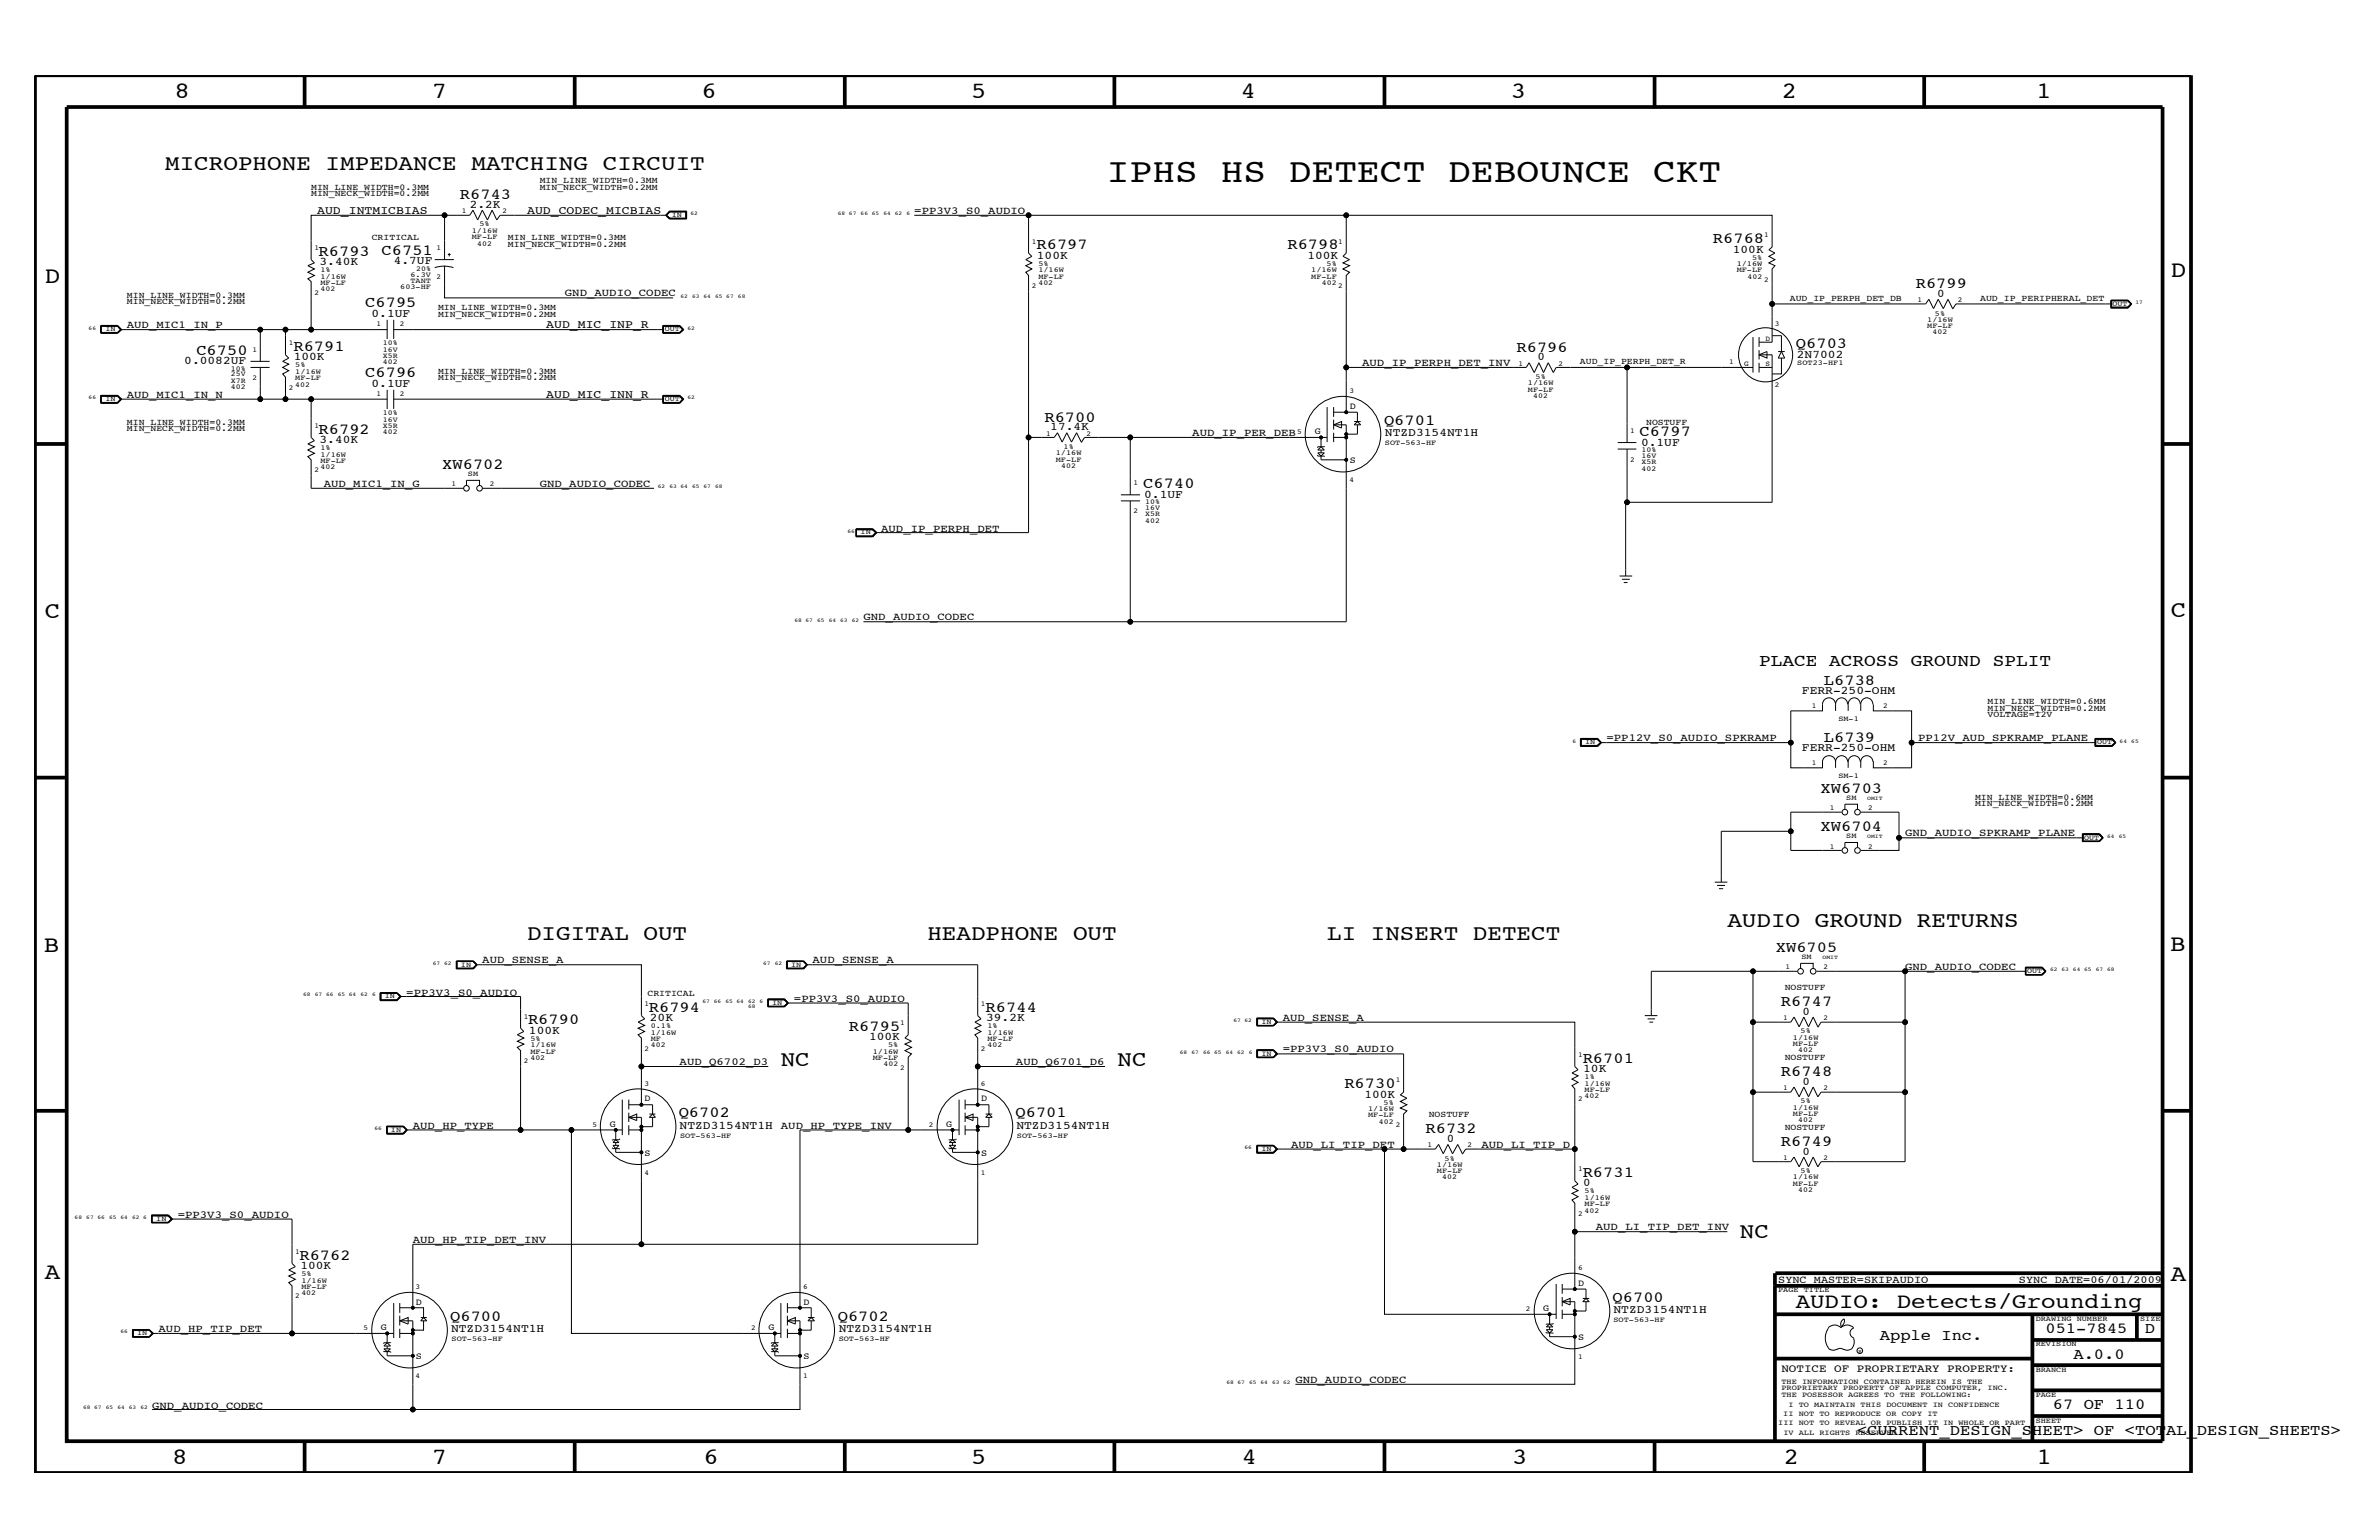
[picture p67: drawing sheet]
<svg xmlns="http://www.w3.org/2000/svg" width="432mm" height="279mm" viewBox="0 0 432 279" stroke-linecap="round" stroke-linejoin="round" font-family="sans-serif">
<defs><g id="words">
<text font-size="6.2" x="200.9" y="33">IPHS HS DETECT DEBOUNCE CKT</text>
<g font-size="4.2">
<text x="31.7" y="17.8">8</text>
<text x="78.4" y="17.8">7</text>
<text x="127.3" y="17.8">6</text>
<text x="176.3" y="17.8">5</text>
<text x="225.2" y="17.8">4</text>
<text x="274.2" y="17.8">3</text>
<text x="323.4" y="17.8">2</text>
<text x="369.6" y="17.8">1</text>
<text x="8.1" y="51.3">D</text>
<text x="394" y="50.3">D</text>
<text x="8.1" y="112.1">C</text>
<text x="394" y="111.9">C</text>
<text x="8" y="172.7">B</text>
<text x="393.9" y="172.5">B</text>
<text x="8.1" y="232">A</text>
<text x="394" y="232.4">A</text>
<text x="31.2" y="265.6">8</text>
<text x="78.4" y="265.6">7</text>
<text x="127.7" y="265.6">6</text>
<text x="176.3" y="265.6">5</text>
<text x="225.4" y="265.6">4</text>
<text x="274.5" y="265.6">3</text>
<text x="323.8" y="265.6">2</text>
<text x="369.7" y="265.6">1</text>
</g>
<g font-size="4">
<text x="30" y="30.9">MICROPHONE IMPEDANCE MATCHING CIRCUIT</text>
<text x="95.7" y="170.5">DIGITAL OUT</text>
<text x="168.3" y="170.5">HEADPHONE OUT</text>
<text x="240.9" y="170.5">LI INSERT DETECT</text>
<text x="313.5" y="168.2">AUDIO GROUND RETURNS</text>
<text x="141.7" y="193.5">NC</text>
<text x="202.9" y="193.5">NC</text>
<text x="315.8" y="224.6">NC</text>
</g>
<text font-size="3.9" x="325.9" y="237.3">AUDIO: Detects/Grounding</text>
<text font-size="3.1" x="319.3" y="120.8">PLACE ACROSS GROUND SPLIT</text>
<g font-size="2.8">
<text x="83.5" y="36.1">R6743</text>
<text x="57.8" y="46.4">R6793</text>
<text x="69.3" y="46.3">C6751</text>
<text x="188.1" y="45.2">R6797</text>
<text x="233.7" y="45.2">R6798</text>
<text x="310.9" y="44.1">R6768</text>
<text x="347.7" y="52.3">R6799</text>
<text x="66.3" y="55.7">C6795</text>
<text x="35.6" y="64.4">C6750</text>
<text x="53.3" y="63.7">R6791</text>
<text x="275.3" y="63.8">R6796</text>
<text x="326" y="63.2">Q6703</text>
<text x="66.3" y="68.4">C6796</text>
<text x="189.6" y="76.5">R6700</text>
<text x="251.2" y="77.1">Q6701</text>
<text x="57.8" y="78.7">R6792</text>
<text x="297.6" y="79.1">C6797</text>
<text x="80.3" y="85">XW6702</text>
<text x="207.5" y="88.6">C6740</text>
<text x="331" y="124.2">L6738</text>
<text x="331" y="134.6">L6739</text>
<text x="330.5" y="143.8">XW6703</text>
<text x="330.5" y="150.7">XW6704</text>
<text x="322.3" y="172.7">XW6705</text>
<text x="95.8" y="185.9">R6790</text>
<text x="117.8" y="183.6">R6794</text>
<text x="178.9" y="183.6">R6744</text>
<text x="323.3" y="182.6">R6747</text>
<text x="154.1" y="187.1">R6795</text>
<text x="244" y="197.4">R6730</text>
<text x="287.3" y="192.8">R6701</text>
<text x="323.3" y="195.2">R6748</text>
<text x="123.2" y="202.7">Q6702</text>
<text x="184.3" y="202.7">Q6701</text>
<text x="258.7" y="205.6">R6732</text>
<text x="323.3" y="207.9">R6749</text>
<text x="287.3" y="213.6">R6731</text>
<text x="54.4" y="228.5">R6762</text>
<text x="81.7" y="239.6">Q6700</text>
<text x="152.1" y="239.6">Q6702</text>
<text x="292.7" y="236.2">Q6700</text>
<text x="341.2" y="243.1">Apple Inc.</text>
<text x="371.3" y="241.9">051-7845</text>
<text x="389.3" y="241.9">D</text>
<text x="376.3" y="246.5">A.0.0</text>
<text x="372.6" y="255.7">67 OF 110</text>
<text x="337.1" y="260.4">&lt;CURRENT_DESIGN_SHEET&gt; OF &lt;TOTAL_DESIGN_SHEETS&gt;</text>
</g>
<g font-size="2.1">
<text x="57.6" y="38.8">AUD_INTMICBIAS</text>
<text x="85.3" y="37.8">2.2K</text>
<text x="95.7" y="38.8">AUD_CODEC_MICBIAS</text>
<text x="71.5" y="47.9">4.7UF</text>
<text x="188.2" y="46.9">100K</text>
<text x="237.3" y="46.9">100K</text>
<text x="314.5" y="45.8">100K</text>
<text x="58" y="48.1">3.40K</text>
<text x="351.6" y="53.9">0</text>
<text x="67.4" y="57.4">0.1UF</text>
<text x="99.1" y="59.5">AUD_MIC_INP_R</text>
<text x="53.3" y="65.4">100K</text>
<text x="279.1" y="65.4">0</text>
<text x="326.1" y="65">2N7002</text>
<text x="33.4" y="66.1">0.0082UF</text>
<text x="67.4" y="70.1">0.1UF</text>
<text x="99.1" y="72.2">AUD_MIC_INN_R</text>
<text x="58" y="80.4">3.40K</text>
<text x="190.6" y="78.1">17.4K</text>
<text x="251.4" y="79.2">NTZD3154NT1H</text>
<text x="297.9" y="80.9">0.1UF</text>
<text x="207.7" y="90.3">0.1UF</text>
<text x="327.1" y="125.8">FERR-250-OHM</text>
<text x="327.1" y="136.2">FERR-250-OHM</text>
<text x="117.9" y="185.3">20K</text>
<text x="179" y="185.3">39.2K</text>
<text x="327.2" y="184.2">0</text>
<text x="96" y="187.6">100K</text>
<text x="157.7" y="188.8">100K</text>
<text x="287.4" y="194.5">10K</text>
<text x="327.2" y="196.9">0</text>
<text x="247.6" y="199.2">100K</text>
<text x="123.4" y="204.8">NTZD3154NT1H</text>
<text x="184.5" y="204.8">NTZD3154NT1H</text>
<text x="262.6" y="207.2">0</text>
<text x="327.2" y="209.5">0</text>
<text x="287.4" y="215.3">0</text>
<text x="54.5" y="230.2">100K</text>
<text x="292.9" y="238.3">NTZD3154NT1H</text>
<text x="81.9" y="241.7">NTZD3154NT1H</text>
<text x="152.2" y="241.7">NTZD3154NT1H</text>
</g>
<text font-size="2" x="323.3" y="248.9">NOTICE OF PROPRIETARY PROPERTY:</text>
<g font-size="1.9">
<text x="165.9" y="38.9">=PP3V3_S0_AUDIO</text>
<text x="102.5" y="53.8">GND_AUDIO_CODEC</text>
<text x="23" y="59.5">AUD_MIC1_IN_P</text>
<text x="247.2" y="66.5">AUD_IP_PERPH_DET_INV</text>
<text x="23" y="72.2">AUD_MIC1_IN_N</text>
<text x="216.4" y="79.1">AUD_IP_PER_DEB</text>
<text x="58.8" y="88.3">AUD_MIC1_IN_G</text>
<text x="98" y="88.3">GND_AUDIO_CODEC</text>
<text x="159.9" y="96.5">AUD_IP_PERPH_DET</text>
<text x="156.7" y="112.6">GND_AUDIO_CODEC</text>
<text x="291.6" y="134.5">=PP12V_S0_AUDIO_SPKRAMP</text>
<text x="348.1" y="134.5">PP12V_AUD_SPKRAMP_PLANE</text>
<text x="345.8" y="151.8">GND_AUDIO_SPKRAMP_PLANE</text>
<text x="87.5" y="174.8">AUD_SENSE_A</text>
<text x="147.5" y="174.8">AUD_SENSE_A</text>
<text x="345.8" y="176">GND_AUDIO_CODEC</text>
<text x="73.7" y="180.6">=PP3V3_S0_AUDIO</text>
<text x="144.1" y="181.7">=PP3V3_S0_AUDIO</text>
<text x="232.8" y="185.2">AUD_SENSE_A</text>
<text x="232.8" y="191">=PP3V3_S0_AUDIO</text>
<text x="123.4" y="193.2">AUD_Q6702_D3</text>
<text x="184.4" y="193.2">AUD_Q6701_D6</text>
<text x="74.9" y="204.8">AUD_HP_TYPE</text>
<text x="141.7" y="204.8">AUD_HP_TYPE_INV</text>
<text x="234.4" y="208.2">AUD_LI_TIP_DET</text>
<text x="268.9" y="208.2">AUD_LI_TIP_D</text>
<text x="32.3" y="220.9">=PP3V3_S0_AUDIO</text>
<text x="74.9" y="225.6">AUD_HP_TIP_DET_INV</text>
<text x="289.6" y="223.2">AUD_LI_TIP_DET_INV</text>
<text x="322.7" y="232.7">SYNC_MASTER=SKIPAUDIO</text>
<text x="366.4" y="232.7">SYNC_DATE=06/01/2009</text>
<text x="28.8" y="241.7">AUD_HP_TIP_DET</text>
<text x="235.1" y="250.9">GND_AUDIO_CODEC</text>
<text x="27.6" y="255.6">GND_AUDIO_CODEC</text>
</g>
<g font-size="1.7">
<text x="245" y="74.2">D</text>
<text x="238.6" y="78.8">G</text>
<text x="245" y="84">S</text>
<text x="117" y="199.8">D</text>
<text x="178.1" y="199.8">D</text>
<text x="110.7" y="204.4">G</text>
<text x="117" y="209.7">S</text>
<text x="171.7" y="204.4">G</text>
<text x="178.1" y="209.7">S</text>
<text x="286.5" y="233.3">D</text>
<text x="75.5" y="236.8">D</text>
<text x="145.8" y="236.8">D</text>
<text x="280.1" y="237.9">G</text>
<text x="69.1" y="241.3">G</text>
<text x="139.5" y="241.3">G</text>
<text x="286.5" y="243.1">S</text>
<text x="75.5" y="246.5">S</text>
<text x="145.8" y="246.5">S</text>
</g>
<g font-size="1.6">
<text x="56.5" y="35.6">MIN_NECK_WIDTH=0.2MM</text>
<text x="56.5" y="34.4">MIN_LINE_WIDTH=0.3MM</text>
<text x="98" y="33.2">MIN_LINE_WIDTH=0.3MM</text>
<text x="98" y="34.4">MIN_NECK_WIDTH=0.2MM</text>
<text x="67.5" y="43.6">CRITICAL</text>
<text x="92.2" y="44.8">MIN_NECK_WIDTH=0.2MM</text>
<text x="92.2" y="43.6">MIN_LINE_WIDTH=0.3MM</text>
<text x="23" y="54">MIN_LINE_WIDTH=0.3MM</text>
<text x="23" y="55.1">MIN_NECK_WIDTH=0.2MM</text>
<text x="79.5" y="56.3">MIN_LINE_WIDTH=0.3MM</text>
<text x="79.5" y="57.4">MIN_NECK_WIDTH=0.2MM</text>
<text x="324.9" y="54.6">AUD_IP_PERPH_DET_DB</text>
<text x="359.4" y="54.6">AUD_IP_PERIPHERAL_DET</text>
<text x="79.5" y="69">MIN_NECK_WIDTH=0.2MM</text>
<text x="79.5" y="67.8">MIN_LINE_WIDTH=0.3MM</text>
<text x="286.8" y="66.1">AUD_IP_PERPH_DET_R</text>
<text x="23" y="77.1">MIN_LINE_WIDTH=0.3MM</text>
<text x="298.8" y="77.2">NOSTUFF</text>
<text x="23" y="78.2">MIN_NECK_WIDTH=0.2MM</text>
<text x="360.8" y="129">MIN_NECK_WIDTH=0.2MM</text>
<text x="360.8" y="130.1">VOLTAGE=12V</text>
<text x="360.8" y="127.8">MIN_LINE_WIDTH=0.6MM</text>
<text x="358.5" y="145.1">MIN_LINE_WIDTH=0.6MM</text>
<text x="358.5" y="146.2">MIN_NECK_WIDTH=0.2MM</text>
<text x="323.9" y="179.7">NOSTUFF</text>
<text x="117.5" y="180.8">CRITICAL</text>
<text x="323.9" y="192.3">NOSTUFF</text>
<text x="259.3" y="202.7">NOSTUFF</text>
<text x="323.9" y="205">NOSTUFF</text>
</g>
<g font-size="1.4">
<text x="83.8" y="38.6">1</text>
<text x="87" y="41.1">5%</text>
<text x="91.2" y="38.6">2</text>
<text x="121.9" y="39.4">IN</text>
<text x="57.1" y="45.3">1</text>
<text x="79.2" y="45.3">1</text>
<text x="85.6" y="43.4">MF-LF</text>
<text x="85.6" y="42.3">1/16W</text>
<text x="86.6" y="44.6">402</text>
<text x="187.3" y="44.2">1</text>
<text x="242.9" y="44.2">1</text>
<text x="318" y="47.1">5%</text>
<text x="320.2" y="43">1</text>
<text x="57.1" y="53.5">2</text>
<text x="58.2" y="51.7">MF-LF</text>
<text x="58.2" y="50.6">1/16W</text>
<text x="58.2" y="49.4">1%</text>
<text x="58.2" y="52.9">402</text>
<text x="72.6" y="52.5">603-HF</text>
<text x="74.5" y="51.3">TANT</text>
<text x="74.5" y="50.3">6.3V</text>
<text x="75.5" y="49.1">20%</text>
<text x="79.2" y="50.6">2</text>
<text x="187.3" y="52.3">2</text>
<text x="188.5" y="51.7">402</text>
<text x="188.5" y="48.2">5%</text>
<text x="188.5" y="50.6">MF-LF</text>
<text x="188.5" y="49.4">1/16W</text>
<text x="238" y="49.4">1/16W</text>
<text x="238" y="50.6">MF-LF</text>
<text x="239.9" y="51.7">402</text>
<text x="240.8" y="48.2">5%</text>
<text x="242.9" y="52.3">2</text>
<text x="315.2" y="48.2">1/16W</text>
<text x="315.2" y="49.4">MF-LF</text>
<text x="317.2" y="50.6">402</text>
<text x="320.2" y="51.1">2</text>
<text x="68.3" y="59.2">1</text>
<text x="72.6" y="59.2">2</text>
<text x="322.2" y="59.2">3</text>
<text x="348.1" y="54.8">1</text>
<text x="349.8" y="59.5">MF-LF</text>
<text x="349.8" y="58.4">1/16W</text>
<text x="351.2" y="57.3">5%</text>
<text x="355.3" y="54.8">2</text>
<text x="383.5" y="55.5">OUT</text>
<text x="19.1" y="60.1">IN</text>
<text x="45.8" y="63.8">1</text>
<text x="52.4" y="62.7">1</text>
<text x="69.5" y="63.8">16V</text>
<text x="69.5" y="65">X5R</text>
<text x="69.5" y="62.7">10%</text>
<text x="120.6" y="60.1">OUT</text>
<text x="320.5" y="61.8">D</text>
<text x="350.8" y="60.6">402</text>
<text x="41.9" y="70.6">402</text>
<text x="41.9" y="67.3">10%</text>
<text x="41.9" y="68.3">25V</text>
<text x="41.9" y="69.5">X7R</text>
<text x="45.8" y="69">2</text>
<text x="52.4" y="70.7">2</text>
<text x="53.6" y="69">MF-LF</text>
<text x="53.6" y="70.1">402</text>
<text x="53.6" y="67.8">1/16W</text>
<text x="53.6" y="66.7">5%</text>
<text x="68.3" y="71.9">1</text>
<text x="69.5" y="66.1">402</text>
<text x="72.6" y="71.9">2</text>
<text x="244.9" y="71.3">3</text>
<text x="275.6" y="66.3">1</text>
<text x="277.3" y="71.1">MF-LF</text>
<text x="277.3" y="69.9">1/16W</text>
<text x="278.7" y="68.8">5%</text>
<text x="282.9" y="66.3">2</text>
<text x="313.9" y="66.1">1</text>
<text x="316.6" y="66.3">G</text>
<text x="320.5" y="66.5">S</text>
<text x="322.2" y="70.1">2</text>
<text x="326.2" y="66.2">SOT23-HF1</text>
<text x="19.1" y="72.8">IN</text>
<text x="57.1" y="77.7">1</text>
<text x="69.5" y="75.3">10%</text>
<text x="69.5" y="77.7">X5R</text>
<text x="69.5" y="76.5">16V</text>
<text x="120.6" y="72.8">OUT</text>
<text x="278.3" y="72.2">402</text>
<text x="58.2" y="81.6">1%</text>
<text x="58.2" y="82.8">1/16W</text>
<text x="69.5" y="78.8">402</text>
<text x="189.9" y="79">1</text>
<text x="191.6" y="82.6">1/16W</text>
<text x="191.6" y="83.8">MF-LF</text>
<text x="193" y="81.5">1%</text>
<text x="197.2" y="79">2</text>
<text x="235.5" y="78.8">5</text>
<text x="251.4" y="80.7">SOT-563-HF</text>
<text x="295.9" y="83.8">2</text>
<text x="295.9" y="78.6">1</text>
<text x="297.9" y="82">10%</text>
<text x="297.9" y="83.1">16V</text>
<text x="57.1" y="85.7">2</text>
<text x="58.2" y="85.1">402</text>
<text x="58.2" y="84">MF-LF</text>
<text x="82" y="88.3">1</text>
<text x="84.9" y="86.3">SM</text>
<text x="88.9" y="88.3">2</text>
<text x="192.6" y="84.9">402</text>
<text x="205.7" y="88">1</text>
<text x="244.9" y="87.4">4</text>
<text x="297.9" y="84.2">X5R</text>
<text x="297.9" y="85.4">402</text>
<text x="205.7" y="93.2">2</text>
<text x="207.9" y="91.5">10%</text>
<text x="207.9" y="92.5">16V</text>
<text x="207.9" y="93.7">X5R</text>
<text x="207.9" y="94.9">402</text>
<text x="156.2" y="97">IN</text>
<text x="328.8" y="128.4">1</text>
<text x="333.7" y="130.8">SM-1</text>
<text x="341.8" y="128.4">2</text>
<text x="287.7" y="135.1">IN</text>
<text x="380.7" y="135.1">OUT</text>
<text x="328.8" y="138.7">1</text>
<text x="333.7" y="141.2">SM-1</text>
<text x="341.8" y="138.7">2</text>
<text x="332.1" y="147">1</text>
<text x="335.1" y="145.1">SM</text>
<text x="339.1" y="147">2</text>
<text x="332.1" y="154">1</text>
<text x="335.1" y="152">SM</text>
<text x="339.1" y="154">2</text>
<text x="378.3" y="152.3">OUT</text>
<text x="327" y="173.9">SM</text>
<text x="83.7" y="175.4">IN</text>
<text x="143.6" y="175.4">IN</text>
<text x="324.1" y="175.9">1</text>
<text x="331" y="175.9">2</text>
<text x="368" y="176.6">OUT</text>
<text x="69.8" y="181.1">IN</text>
<text x="95.1" y="184.9">1</text>
<text x="117" y="182.6">1</text>
<text x="140.1" y="182.3">IN</text>
<text x="178.1" y="182.6">1</text>
<text x="228.9" y="185.8">IN</text>
<text x="323.7" y="185.1">1</text>
<text x="331" y="185.1">2</text>
<text x="96.3" y="188.9">5%</text>
<text x="96.3" y="190">1/16W</text>
<text x="96.3" y="191.2">MF-LF</text>
<text x="117" y="190.6">2</text>
<text x="118.1" y="186.5">0.1%</text>
<text x="118.1" y="190">402</text>
<text x="118.1" y="187.7">1/16W</text>
<text x="118.1" y="188.9">MF</text>
<text x="158.4" y="191.2">1/16W</text>
<text x="161.2" y="190">5%</text>
<text x="163.4" y="186">1</text>
<text x="178.1" y="190.6">2</text>
<text x="179.2" y="186.5">1%</text>
<text x="179.2" y="188.9">MF-LF</text>
<text x="179.2" y="190">402</text>
<text x="179.2" y="187.7">1/16W</text>
<text x="228.9" y="191.5">IN</text>
<text x="286.4" y="191.8">1</text>
<text x="325.4" y="189.8">MF-LF</text>
<text x="325.4" y="188.7">1/16W</text>
<text x="326.4" y="191">402</text>
<text x="326.8" y="187.5">5%</text>
<text x="95.1" y="192.9">2</text>
<text x="96.3" y="192.3">402</text>
<text x="117" y="197">3</text>
<text x="158.4" y="192.3">MF-LF</text>
<text x="160.4" y="193.5">402</text>
<text x="163.4" y="194.1">2</text>
<text x="178.1" y="197">6</text>
<text x="253.3" y="196.4">1</text>
<text x="287.6" y="195.8">1%</text>
<text x="287.6" y="197">1/16W</text>
<text x="323.7" y="197.7">1</text>
<text x="331" y="197.7">2</text>
<text x="248.3" y="202.7">MF-LF</text>
<text x="248.3" y="201.5">1/16W</text>
<text x="250.3" y="203.9">402</text>
<text x="251.1" y="200.4">5%</text>
<text x="286.4" y="199.8">2</text>
<text x="287.6" y="198.1">MF-LF</text>
<text x="287.6" y="199.2">402</text>
<text x="325.4" y="202.5">MF-LF</text>
<text x="325.4" y="201.4">1/16W</text>
<text x="326.4" y="203.7">402</text>
<text x="326.8" y="200.2">5%</text>
<text x="71" y="205.3">IN</text>
<text x="107.5" y="204.4">5</text>
<text x="123.4" y="206.4">SOT-563-HF</text>
<text x="168.6" y="204.4">2</text>
<text x="184.6" y="206.4">SOT-563-HF</text>
<text x="228.9" y="208.8">IN</text>
<text x="253.3" y="204.4">2</text>
<text x="259.1" y="208.1">1</text>
<text x="266.4" y="208.1">2</text>
<text x="117" y="213.1">4</text>
<text x="178.1" y="213.1">1</text>
<text x="260.8" y="211.7">1/16W</text>
<text x="260.8" y="212.9">MF-LF</text>
<text x="261.8" y="214">402</text>
<text x="262.2" y="210.6">5%</text>
<text x="286.4" y="212.5">1</text>
<text x="323.7" y="210.4">1</text>
<text x="325.4" y="215.2">MF-LF</text>
<text x="325.4" y="214">1/16W</text>
<text x="326.8" y="212.9">5%</text>
<text x="331" y="210.4">2</text>
<text x="28.4" y="221.5">IN</text>
<text x="286.4" y="220.6">2</text>
<text x="287.6" y="220">402</text>
<text x="287.6" y="218.9">MF-LF</text>
<text x="287.6" y="217.7">1/16W</text>
<text x="287.6" y="216.5">5%</text>
<text x="326.4" y="216.4">402</text>
<text x="53.6" y="227.5">1</text>
<text x="54.7" y="233.9">MF-LF</text>
<text x="54.7" y="232.7">1/16W</text>
<text x="54.7" y="231.5">5%</text>
<text x="75.4" y="233.9">3</text>
<text x="145.8" y="233.9">6</text>
<text x="286.4" y="230.4">6</text>
<text x="53.6" y="235.6">2</text>
<text x="54.7" y="235">402</text>
<text x="276.9" y="237.9">2</text>
<text x="292.9" y="239.8">SOT-563-HF</text>
<text x="322.7" y="234.4">PAGE TITLE</text>
<text x="369.5" y="239.6">DRAWING NUMBER</text>
<text x="388.5" y="239.6">SIZE</text>
<text x="24.9" y="242.3">IN</text>
<text x="66" y="241.3">5</text>
<text x="82" y="243.3">SOT-563-HF</text>
<text x="136.3" y="241.3">2</text>
<text x="152.2" y="243.3">SOT-563-HF</text>
<text x="369.5" y="244.2">REVISION</text>
<text x="75.4" y="250">4</text>
<text x="145.8" y="250">1</text>
<text x="286.4" y="246.5">1</text>
<text x="323.3" y="251.1">THE INFORMATION CONTAINED HEREIN IS THE</text>
<text x="369.5" y="248.9">BRANCH</text>
<text x="323.3" y="253.4">THE POSESSOR AGREES TO THE FOLLOWING:</text>
<text x="323.3" y="252.3">PROPRIETARY PROPERTY OF APPLE COMPUTER, INC.</text>
<text x="323.7" y="256.9">II NOT TO REPRODUCE OR COPY IT</text>
<text x="324.6" y="255.2">I TO MAINTAIN THIS DOCUMENT IN CONFIDENCE</text>
<text x="369.5" y="253.4">PAGE</text>
<text x="322.7" y="258.6">III NOT TO REVEAL OR PUBLISH IT IN WHOLE OR PART</text>
<text x="323.7" y="260.4">IV ALL RIGHTS RESERVED</text>
<text x="369.5" y="258.1">SHEET</text>
</g>
<g font-size="1">
<text x="125.3" y="39.1">62</text>
<text x="152.1" y="39.1">68 67</text>
<text x="156.2" y="39.1">66 65</text>
<text x="160.4" y="39.1">64 62</text>
<text x="164.5" y="39.1">6</text>
<text x="16.1" y="59.8">66</text>
<text x="123.5" y="54">62</text>
<text x="124.8" y="59.8">62</text>
<text x="125.6" y="54">63 64</text>
<text x="129.8" y="54">65 67</text>
<text x="133.9" y="54">68</text>
<text x="387.6" y="55.1">17</text>
<text x="16.1" y="72.4">66</text>
<text x="124.8" y="72.4">62</text>
<text x="119.4" y="88.6">62</text>
<text x="121.5" y="88.6">63 64</text>
<text x="125.6" y="88.6">65 67</text>
<text x="129.8" y="88.6">68</text>
<text x="153.8" y="96.6">66</text>
<text x="144.2" y="112.8">68 67</text>
<text x="148.3" y="112.8">65</text>
<text x="150.5" y="112.8">64 63</text>
<text x="154.6" y="112.8">62</text>
<text x="285.4" y="134.7">6</text>
<text x="384.7" y="134.7">64</text>
<text x="386.8" y="134.7">65</text>
<text x="338.9" y="145.1">OMIT</text>
<text x="338.9" y="152">OMIT</text>
<text x="382.4" y="152">64</text>
<text x="384.6" y="152">65</text>
<text x="330.8" y="173.9">OMIT</text>
<text x="78.6" y="175">67 62</text>
<text x="138.5" y="175">67</text>
<text x="140.6" y="175">62</text>
<text x="372.1" y="176.2">62 63</text>
<text x="376.3" y="176.2">64 65</text>
<text x="380.4" y="176.2">67 68</text>
<text x="55" y="180.8">68</text>
<text x="57.1" y="180.8">67 66</text>
<text x="61.3" y="180.8">65 64</text>
<text x="65.4" y="180.8">62</text>
<text x="67.6" y="180.8">6</text>
<text x="127.5" y="182">67 66</text>
<text x="131.7" y="182">65 64</text>
<text x="135.8" y="182.8">68</text>
<text x="135.8" y="182">62 6</text>
<text x="223.9" y="185.4">67 62</text>
<text x="214.1" y="191.2">68</text>
<text x="216.2" y="191.2">67</text>
<text x="218.4" y="191.2">66 65</text>
<text x="222.5" y="191.2">64 62</text>
<text x="226.7" y="191.2">6</text>
<text x="68" y="205">66</text>
<text x="225.9" y="208.5">66</text>
<text x="13.5" y="221.2">68</text>
<text x="15.7" y="221.2">67 66</text>
<text x="19.8" y="221.2">65 64</text>
<text x="24" y="221.2">62 6</text>
<text x="21.8" y="241.9">66</text>
<text x="222.6" y="251.1">68 67</text>
<text x="226.7" y="251.1">65 64</text>
<text x="230.9" y="251.1">63 62</text>
<text x="15.1" y="255.7">68 67</text>
<text x="19.2" y="255.7">65</text>
<text x="21.3" y="255.7">64 63</text>
<text x="25.5" y="255.7">62</text>
</g>
<text font-size=".9" x="337.3" y="245.4">R</text>
</g></defs>
<g fill="none" stroke="#000" stroke-width=".18">
<path d="M80.7 39.1v8M121 39.1h-30.2l-.6 .8-.9-1.8-.8 1.8-1-1.8-.8 1.8-.8-1.8-.6 1h-28.8v8l.6 .6-1.2 .5 1.2 .6-1.2 .6 1.2 .6-1.2 .6 .6 .5v8.7M121.5 38.3h3.1v1.4h-3.1l-.7-.6zM121.6 38.5h2.9v1.1h-2.9l-.6-.5zM121.6 38.4h2.9v1.3h-2.9l-.7-.6zM165.9 39.1h20.8v6.8l.6 .6-1.1 .6 1.1 .6-1.1 .5 1.1 .6-1.1 .6 .5 .6v29.4h4.6l.6-.9 .9 1.7 .8-1.7 .9 1.7 .9-1.7 .9 1.7M186.7 39.1h57.6M18.3 59h3l.8 .8-.8 .7h-3zM18.3 59.1h3M18.4 59.1v1.3M18.4 59.2h2.9l.5 .6M21.3 59.1l.6 .7-.6 .6"/>
<path d="M21.3 59.1l.7 .7-.7 .6M21.8 59.8l-.5 .5h-2.9M21.8 59.8h25.4v5.8M47.2 59.8h4.6M70.3 59.8h-18.5v4.6l.6 .6-1.1 .6 1.1 .5-1.1 .6 1.1 .6-1.1 .5 .5 .6v4h4.7M70.3 58v3.5M71.5 58v3.5M71.5 59.8h48.9M78.9 48.6a5.5 5.5 0 0 1 3.4 0M78.9 47.1h3.5M80.7 48.2v5.8h41.5M81.3 46.2h.5"/>
<path d="M81.5 45.9v.6M120.3 59h3.1l.7 .8-.7 .7h-3.1zM120.3 59.1h3.1M120.4 59.2h3l.5 .6-.5 .5h-3M120.4 59.1v1.3M123.4 59.1l.6 .7-.6 .6M321.6 55.1v7h-2.3M354.4 56l-.8-1.7-.9 1.7-.9-1.7-.9 1.7-.8-1.7-.6 .8h-27.9v-6.3l.6-.6-1.1-.5 1.1-.6-1.1-.6 1.1-.6-1.1-.6 .5-.5v-5.7h-77.3v6.8l-.5 .6 1.1 .6-1.1 .6 1.1 .5-1.1 .6 1.1 .6-.6 .6v16.7h32.7l.5-.9 1 1.8 .8-1.8 .9 1.8 .8-1.8 .9 1.8 .5-.9h35.8M383.1 54.5h3.1l.7 .6-.7 .8h-3.1zM383.2 54.5v1.3h3l.6-.7M383.2 55.7h3M383.2 54.6h3"/>
<path d="M383.3 54.6v1.1M383.3 55.1h-28.3l-.6 1M386.2 54.6l.6 .5-.6 .6M386.2 54.6l.6 .5M386.2 54.5l.6 .6M386.8 55.1l-.6 .6M18.3 71.7h3l.8 .7-.8 .8h-3zM18.3 60.4h3M18.3 73.1h3M18.4 73.1v-1.3h2.9l.6 .6-.6 .7M18.4 71.9h2.9l.5 .5M21.3 71.7l.7 .7-.7 .7"/>
<path d="M21.8 72.4l-.5 .6h-2.9M21.8 72.4h25.4M45.5 66.7h3.4M45.5 65.6h3.4M47.2 66.7v5.7h4.6M56.5 72.4v7l.6 .6-1.2 .5 1.2 .6-1.2 .5 1.2 .6-1.2 .6 .6 .6v5.2h27.7M56.5 72.4h13.8M70.3 70.7v3.5M71.5 70.7v3.5M71.5 72.4h48.9M120.3 60.4h3.1M120.3 71.7h3.1l.7 .7-.7 .8h-3.1z"/>
<path d="M120.3 73.1h3.1M120.4 71.9h3l.5 .5-.5 .6h-3M120.4 73.1v-1.3h3l.6 .6-.6 .7M123.4 71.7l.6 .7-.6 .7M186.7 79.4v17.2h-27.8M205.1 79.4v10.4M239.8 79.4v1.7l.6 .5h-1.2l.6-.5M240.9 73.9v6.3M240.9 79.4h-44l-.6 .9M242.1 77.1l1.4-.6v1.2zM242.1 77.1h2.2v35.7h-87.6M242.1 73.9v1.7"/>
<path d="M242.1 76.1v1.8M242.1 78.5v1.7M242.1 74.8h4.3v1.7M242.1 79.4h2.2M244.3 66.7v8.1M245.8 77.1l.6-.6 .6 .6zM245.8 76.5h1.2M246.4 77.1v1.7h-2.1M295.3 66.7v13.6M318.2 61.2v6.4M319.3 64.4l1.4-.6v1.2zM319.3 64.4h2.3v26.7h-26.3v-9.6"/>
<path d="M319.3 66.7h2.3M319.3 61.2v1.7M319.3 63.5v1.7M319.3 65.8v1.8M321.6 60.9h1.7v2.9l.6 1.2h-1.2l.6-1.2M322.7 63.8h1.2M323.3 65v2.8h-1.7M84.7 88v-.8h2.3v.8M87.5 88.6h31.2M155.4 96h3l.8 .6-.8 .8h-3zM155.4 97.3h3M155.4 97.3v-1.3h3l.6 .6-.6 .7"/>
<path d="M155.4 96.1h2.9l.6 .5M158.4 96l.7 .6-.7 .7M158.9 96.6l-.6 .6h-2.9M203.5 90.9h3.4M203.5 89.8h3.4M205.1 90.9v21.9M239.1 82.6l.1 .1 1.3 .1M239.2 82.2h1.2l-.6 .5zM239.8 81.6v.6M239.8 82.7v.7h4.5M240.5 81l-1.3 .1-.1 .1M293.6 81.5h3.4"/>
<path d="M293.6 80.3h3.4M295.3 91.1h-.2v13.4M294 104.5h2.2M294.4 105.1h1.4M294.7 105.7h.7M286.9 134h3.1l.7 .7-.7 .7h-3.1zM287 134.1h2.9l.6 .6-.6 .5h-2.9zM289.9 134.1l.7 .6-.7 .6h-3M290.5 134.7h34.5v4.6h5.8v-1.2M290.7 134.7l-.7-.6h-3.1v1.3M330.8 138.2a1.19 1.19 0 0 1 1.2-1.1 1.19 1.19 0 0 1 1.2 1.1 1.1 1.1 0 0 1 1.1-1.1 1.1 1.1 0 0 1 1.1 1.1M333.2 127.8a1.19 1.19 0 0 0-1.2-1.2 1.19 1.19 0 0 0-1.2 1.2v1.2h-5.8v5.7"/>
<path d="M333.2 127.8a1.1 1.1 0 0 1 1.1-1.2 1.1 1.1 0 0 1 1.1 1.2M333.2 127.8v1.2M333.2 138.1v1.2M335.4 138.2a1.1 1.1 0 0 1 1.2-1.1 1.1 1.1 0 0 1 1.1 1.1M335.4 138.1v1.2M337.7 127.8a1.1 1.1 0 0 0-1.1-1.2 1.1 1.1 0 0 0-1.2 1.2v1.2M337.7 138.2a1.1 1.1 0 0 1 1.1-1.1 1.1 1.1 0 0 1 1.1 1.1M337.7 138.1v1.2M339.9 127.8a1.1 1.1 0 0 0-1.1-1.2 1.1 1.1 0 0 0-1.1 1.2v1.2M340 127.8v1.2h7v5.7h33.4M347 134.7v4.6h-7v-1.2M380.2 134h3.2l.6 .7-.6 .7h-3.2z"/>
<path d="M380.4 134.1h2.9l.6 .6-.6 .5h-2.9zM383.3 134.1l.7 .6M384 134.7l-.6-.6h-3.1v1.3M384 134.7l-.7 .6h-3M384 134.7l-.6 .7M325 150.8h-12.6v9.2M334.3 147.3h-9.3v7h9.3M334.9 146.8v-.9h2.2v.9M334.9 153.7v-.8h2.2v.8M337.7 147.3h7v4.7M378 151.2h3.1l.7 .8-.7 .7h-3.1zM378 151.4h3l.6 .6-.6 .6h-3"/>
<path d="M378 152.7v-1.4h3l.7 .7-.7 .7M378.1 152h-33.4v2.3h-7M378.1 151.4v1.2M82.8 174.4h3.1l.7 .6-.7 .8h-3.1zM82.9 174.4v1.3h3l.6-.7M82.9 174.4h3M83 174.4v1.2h2.9l.5-.6M85.9 174.4l.6 .6M85.9 174.4l.5 .6M86.4 175h30v9.3l.6 .6-1.2 .5 1.2 .6-1.2 .5 1.2 .6-1.2 .6 .6 .6v5.2h23M86.5 175l-.6 .7M142.7 174.4h3.2l.7 .6-.7 .8h-3.2z"/>
<path d="M142.8 174.4v1.3h3.1l.6-.7M142.8 174.4h3M142.9 174.4v1.2h2.9l.6-.6M145.8 174.4l.7 .6M145.8 174.4l.6 .6M145.9 174.4l.6 .6M146.4 175h31.1v9.3l.6 .6-1.1 .5 1.1 .6-1.1 .5 1.1 .6-1.1 .6 .5 .6v5.2h23.1M146.5 175l-.7 .7M311.2 160h2.3M311.7 160.6h1.4M312 161.2h.8M318.2 176.2h-18.5v8.1"/>
<path d="M326.2 176.2h-8v9.2M326.8 175.6v-.8h2.3v.8M329.7 176.2h38M345.8 176.2v9.2h-15.3l-.6 1M367.6 175.5h3.1l.6 .7-.6 .7h-3.1zM367.6 175.5h3.1l.6 .7M367.7 175.6h2.9l.6 .6-.6 .6M367.7 175.5v1.3h2.9M370.6 175.5l.7 .7-.7 .6M69 180.1h3.1l.7 .7-.7 .8h-3.1zM69 181.5h3.1M69.2 180.2v1.2h2.9l.5-.6"/>
<path d="M72.1 180.2l.5 .6-.5 .7M72.1 180.1l.6 .7-.6 .7M72.1 180.2h-3v1.3M72.1 180.2l.5 .6M72.6 180.8h21.9v5.7l.6 .6-1.2 .6 1.2 .6-1.2 .6 1.2 .5-1.2 .6 .6 .6v14.4M112.9 199.5v6.4M114.1 199.5v1.8M116.4 193.5v6.9M139.4 181.2h3l.7 .8-.7 .7h-3zM139.4 181.3h3l.7 .7M142.3 181.4h-2.9v1.2h2.9M142.3 181.4l.7 .6-.7 .6"/>
<path d="M142.3 181.4l.6 .6M142.9 182h21.9v5.7l-.5 .6 1.1 .6-1.1 .5 1.1 .6-1.1 .6 1.1 .6-.6 .6v13.2h9.3M142.9 182l-.6 .6M174.1 199.5v6.4M175.2 199.5v1.8M177.5 193.5v6.9M228.1 184.7h3l.8 .7-.8 .7h-3zM228.1 190.4h3l.8 .8-.8 .7h-3zM228.2 186h2.9M228.2 191.8h2.9M231.1 184.8h-2.9v1.3M231.1 190.5h-2.9v1.4"/>
<path d="M231.1 184.8l.6 .6-.6 .6M231.1 184.8l.7 .6-.7 .7M231.1 190.5l.6 .7-.6 .6M231.1 190.5l.7 .7-.7 .7M231.6 185.4h54.2v8.1l.6 .6-1.1 .6 1.1 .5-1.1 .6 1.1 .6-1.1 .6 .5 .6v10.9h-19.8l-.6 .9M231.6 191.2h23.2v6.9l-.6 .6 1.2 .5-1.2 .6 1.2 .6-1.2 .6 1.2 .5-.6 .6v6.4h5.7l.6-.9 .9 1.7 .8-1.7 .9 1.7 .9-1.7 .8 1.7M231.6 185.4l-.5-.5h-2.8v1.1M231.6 191.2l-.5-.6h-2.8v1.2M231.6 185.4l-.5 .6M231.6 191.2l-.5 .6M298.5 184.3h2.3M299 184.9h1.4"/>
<path d="M299.4 185.4h.7M318.2 198.1v12.7h6.8l.6-.9 1 1.8 .8-1.8 .9 1.8 .8-1.8 .8 1.8 .6-.9h15.3v-12.7M345.8 185.4v12.7h-15.3l-.6 .9-.8-1.8-.8 1.8-.9-1.8-.8 1.8-1-1.8-.6 .9h-6.8v-12.7h6.8l.6-.9 1 1.8 .8-1.8 .9 1.8 .8-1.8 .8 1.8M70.2 204.3h3l.7 .7-.7 .8h-3zM70.2 205.7h3M70.3 205.7v-1.3h2.9l.6 .6-.6 .7M73.2 204.4l.5 .6M73.7 205h30M73.7 205l-.5 .6h-2.9M73.9 205l-.7 .7M111.1 208.2l.2 .2 1.2 .1M111.3 207.8h1.1l-.6 .6z"/>
<path d="M111.8 205v1.8l.6 .5h-1.1l.5-.5M111.8 207.3v.5M111.8 208.4v.7h4.6M112.5 206.6l-.1 .2-1.3 .1M112.9 205h-9.2v36.9h38M114.1 202.7l1.5-.6v1.2zM114.1 202.7h2.3v23h61.1v-23h-2.3M114.1 201.9v1.7M114.1 204.2v1.7M114.1 200.4h4.3v1.7M114.1 205h2.3M117.9 202.7l.5-.6 .6 .6z"/>
<path d="M117.9 202.1h1.1M118.4 202.7v1.7h-2M164.8 205h-19.6v32.3M172.2 208.2l.1 .2 1.3 .1M172.3 207.8h1.2l-.6 .6zM172.9 205v1.8l.6 .5h-1.2l.6-.5M172.9 208.4v.7h4.6M172.9 207.3v.5M173.6 206.6l-.1 .2-1.3 .1M175.2 202.7l1.4-.6v1.2zM175.2 200.4h4.3v1.7M175.2 205h2.3"/>
<path d="M175.2 201.9v1.7M175.2 204.2v1.7M178.9 202.7l.6-.6 .6 .6zM178.9 202.1h1.2M179.5 202.7v1.7h-2M228.1 207.8h3l.8 .7-.8 .7h-3zM228.2 209.1h2.9M228.2 207.8v1.4h2.9l.7-.7-.7-.7M228.2 207.9h2.9M228.3 207.9v1.2M231.1 207.9l.6 .6-.6 .6M231.1 207.9l.5 .6"/>
<path d="M231.6 208.5l-.5 .6M231.6 208.5h23.2M251.3 208.5v29.9h31.1M285.8 208.5v5.7l.6 .6-1.1 .6 1.1 .6-1.1 .5 1.1 .6-1.1 .6 .5 .6v15.6M27.5 220.4h3.1l.7 .8-.7 .7h-3.1zM27.5 220.5h3.1l.6 .7-.6 .7M27.6 220.6h3l.6 .6-.6 .6h-3zM30.5 220.6l.6 .6M31.1 221.2l-.6 .6M31.1 221.2h21.9v8l.6 .6-1.2 .6 1.2 .6-1.2 .5 1.2 .6-1.2 .6 .6 .6v8.6h18.5M71.5 236.4v6.4M72.6 239.6l1.5-.6v1.2z"/>
<path d="M72.6 239.6h2.3v16.1h-47.3M72.6 237.3h4.4M72.6 236.4v1.8M72.6 238.7v1.8M76.4 239h1.1M76.9 239l.6 .6h-1.1zM76.9 237.3v1.7M76.9 239.6v1.7M116.4 225.7h-41.5v11.6M141.7 236.4v6.4M142.9 239.6l1.5-.6v1.2zM142.9 239.6h2.3v16.1h-70.3"/>
<path d="M142.9 236.4v1.8M142.9 238.7v1.8M142.9 237.3h4.3v1.7M146.6 239.6l.6-.6 .6 .6zM146.6 239h1.2M147.2 239.6v1.7h-2M281.3 238.4v1.8l.6 .5h-1.2l.6-.5M282.4 232.9v6.4M283.5 236.2l1.5-.6v1.2zM283.5 236.2h2.3v14.9h-50.7M283.5 232.9v1.8M283.5 235.3v1.7"/>
<path d="M283.5 237.6v1.7M283.5 233.9h4.4v1.7M283.5 238.4h2.3M285.8 223.5h27.7M287.3 235.6h1.2M287.9 235.6l.6 .6h-1.2zM287.9 236.2v1.7h-2.1M334.7 239.3l.1 .3a1.19 1.19 0 0 1-.6 1.1M334.8 239.3a1.02 1.02 0 0 0-.6 1.3M24.2 241.3v1.2M27.1 241.3h-3v1.2h3M27.1 241.3l.6 .6-.6 .6"/>
<path d="M27.1 241.2h-3.1v1.4h3.1M27.1 241.2l.8 .7-.8 .7M27.1 241.2l.7 .7-.7 .7M27.1 241.3l.5 .6M27.6 241.9l-.5 .6M27.6 241.9h25.4M69.6 245.1l1.3 .1 .1 .2M69.7 244.7h1.2l-.6 .5zM70.3 241.9v1.7l.6 .6h-1.2l.6-.6M70.3 244.2v.5M70.3 245.2v.8h4.6M71 243.5l-1.3 .1-.1 .2"/>
<path d="M72.6 241.9h2.3M72.6 241.1v1.7M74.9 241.3h2.1M140 245.1l1.2 .1 .1 .2M140 244.7h1.2l-.6 .5zM140.6 241.9v1.7l.6 .6h-1.2l.6-.6M140.6 244.2v.5M140.6 245.2v.8h4.6M141.3 243.5l-1.3 .1v.2M142.9 241.1v1.7M142.9 241.9h2.3M280.6 241.7l.1 .1 1.2 .1"/>
<path d="M280.7 241.2h1.2l-.6 .6zM281.3 241.8v.7h4.5M281.3 240.7v.5M281.9 240.1v.1l-1.3 .1M331.8 240.9a1.61 1.61 0 0 1 2.4 0M331.9 241a3.1 3.1 0 0 0 .2 3.9M332.1 244.8l.6 .2 .7-.2M333.4 244.9l.6-.3 .7 .3M334.1 240.9a1.61 1.61 0 0 1 2.3 0M334.6 244.8l.7 .2 .6-.2M336.4 242.8l.2 .6a1.95 1.95 0 0 1-.6 1.4M336.5 240.9a.93 .93 0 0 0-.7 .9 .93 .93 0 0 0 .7 .9"/>
<circle cx="80.7" cy="39.1" r=".42"/>
<circle cx="186.7" cy="39.1" r=".42"/>
<circle cx="244.3" cy="39.1" r=".42"/>
<circle cx="47.2" cy="59.8" r=".42"/>
<circle cx="51.8" cy="59.8" r=".42"/>
<circle cx="56.5" cy="59.8" r=".42"/>
<circle cx="321.6" cy="55.1" r=".42"/>
<circle cx="47.2" cy="72.4" r=".42"/>
<circle cx="51.8" cy="72.4" r=".42"/>
<circle cx="56.5" cy="72.4" r=".42"/>
<circle cx="186.7" cy="79.4" r=".42"/>
<circle cx="205.1" cy="79.4" r=".42"/>
<circle cx="239.8" cy="79.4" r=".25"/>
<circle cx="243.8" cy="78.8" r="6.9"/>
<circle cx="244.3" cy="66.7" r=".42"/>
<circle cx="244.3" cy="74.8" r=".25"/>
<circle cx="244.3" cy="79.4" r=".25"/>
<circle cx="244.3" cy="78.8" r=".25"/>
<circle cx="295.3" cy="66.7" r=".42"/>
<circle cx="320.5" cy="64.4" r="4.9"/>
<circle cx="84.7" cy="88.6" r=".51"/>
<circle cx="87" cy="88.6" r=".51"/>
<circle cx="244.3" cy="83.4" r=".25"/>
<circle cx="295.3" cy="91.1" r=".42"/>
<circle cx="205.1" cy="112.8" r=".42"/>
<circle cx="325" cy="134.7" r=".42"/>
<circle cx="347" cy="134.7" r=".42"/>
<circle cx="325" cy="150.8" r=".42"/>
<circle cx="334.9" cy="154.3" r=".51"/>
<circle cx="334.9" cy="147.3" r=".51"/>
<circle cx="337.1" cy="154.3" r=".51"/>
<circle cx="337.1" cy="147.3" r=".51"/>
<circle cx="344.7" cy="152" r=".42"/>
<circle cx="318.2" cy="176.2" r=".42"/>
<circle cx="326.8" cy="176.2" r=".51"/>
<circle cx="329.1" cy="176.2" r=".51"/>
<circle cx="345.8" cy="176.2" r=".42"/>
<circle cx="116.4" cy="193.5" r=".42"/>
<circle cx="177.5" cy="193.5" r=".42"/>
<circle cx="318.2" cy="198.1" r=".42"/>
<circle cx="318.2" cy="185.4" r=".42"/>
<circle cx="345.8" cy="185.4" r=".42"/>
<circle cx="345.8" cy="198.1" r=".42"/>
<circle cx="94.5" cy="205" r=".42"/>
<circle cx="103.7" cy="205" r=".42"/>
<circle cx="111.8" cy="205" r=".25"/>
<circle cx="115.8" cy="204.4" r="6.9"/>
<circle cx="116.4" cy="200.4" r=".25"/>
<circle cx="116.4" cy="209.1" r=".25"/>
<circle cx="116.4" cy="204.4" r=".25"/>
<circle cx="116.4" cy="205" r=".25"/>
<circle cx="164.8" cy="205" r=".42"/>
<circle cx="172.9" cy="205" r=".25"/>
<circle cx="177" cy="204.4" r="6.9"/>
<circle cx="177.5" cy="200.4" r=".25"/>
<circle cx="177.5" cy="209.1" r=".25"/>
<circle cx="177.5" cy="204.4" r=".25"/>
<circle cx="177.5" cy="205" r=".25"/>
<circle cx="251.3" cy="208.5" r=".42"/>
<circle cx="254.8" cy="208.5" r=".42"/>
<circle cx="285.8" cy="208.5" r=".42"/>
<circle cx="74.9" cy="237.3" r=".25"/>
<circle cx="116.4" cy="225.7" r=".42"/>
<circle cx="145.2" cy="237.3" r=".25"/>
<circle cx="281.3" cy="238.4" r=".25"/>
<circle cx="285.3" cy="237.9" r="6.9"/>
<circle cx="285.8" cy="223.5" r=".42"/>
<circle cx="285.8" cy="237.9" r=".25"/>
<circle cx="285.8" cy="238.4" r=".25"/>
<circle cx="285.8" cy="233.9" r=".25"/>
<circle cx="53" cy="241.9" r=".42"/>
<circle cx="70.3" cy="241.9" r=".25"/>
<circle cx="74.3" cy="241.3" r="6.9"/>
<circle cx="74.9" cy="255.7" r=".42"/>
<circle cx="74.9" cy="241.3" r=".25"/>
<circle cx="74.9" cy="241.9" r=".25"/>
<circle cx="74.9" cy="246" r=".25"/>
<circle cx="140.6" cy="241.9" r=".25"/>
<circle cx="144.6" cy="241.3" r="6.9"/>
<circle cx="145.2" cy="241.3" r=".25"/>
<circle cx="145.2" cy="241.9" r=".25"/>
<circle cx="145.2" cy="246" r=".25"/>
<circle cx="285.8" cy="242.5" r=".25"/>
<circle cx="337.6" cy="245.1" r=".51"/>
</g>
<g fill="#000">
<circle cx="80.7" cy="39.1" r=".42"/>
<circle cx="186.7" cy="39.1" r=".42"/>
<circle cx="244.3" cy="39.1" r=".42"/>
<circle cx="47.2" cy="59.8" r=".42"/>
<circle cx="51.8" cy="59.8" r=".42"/>
<circle cx="56.5" cy="59.8" r=".42"/>
<circle cx="321.6" cy="55.1" r=".42"/>
<circle cx="47.2" cy="72.4" r=".42"/>
<circle cx="51.8" cy="72.4" r=".42"/>
<circle cx="56.5" cy="72.4" r=".42"/>
<circle cx="186.7" cy="79.4" r=".42"/>
<circle cx="205.1" cy="79.4" r=".42"/>
<circle cx="239.8" cy="79.4" r=".25"/>
<circle cx="244.3" cy="66.7" r=".42"/>
<circle cx="244.3" cy="78.8" r=".25"/>
<circle cx="244.3" cy="79.4" r=".25"/>
<circle cx="244.3" cy="74.8" r=".25"/>
<circle cx="295.3" cy="66.7" r=".42"/>
<circle cx="244.3" cy="83.4" r=".25"/>
<circle cx="295.3" cy="91.1" r=".42"/>
<circle cx="205.1" cy="112.8" r=".42"/>
<circle cx="325" cy="134.7" r=".42"/>
<circle cx="347" cy="134.7" r=".42"/>
<circle cx="325" cy="150.8" r=".42"/>
<circle cx="344.7" cy="152" r=".42"/>
<circle cx="318.2" cy="176.2" r=".42"/>
<circle cx="345.8" cy="176.2" r=".42"/>
<circle cx="116.4" cy="193.5" r=".42"/>
<circle cx="177.5" cy="193.5" r=".42"/>
<circle cx="318.2" cy="198.1" r=".42"/>
<circle cx="318.2" cy="185.4" r=".42"/>
<circle cx="345.8" cy="198.1" r=".42"/>
<circle cx="345.8" cy="185.4" r=".42"/>
<circle cx="94.5" cy="205" r=".42"/>
<circle cx="103.7" cy="205" r=".42"/>
<circle cx="111.8" cy="205" r=".25"/>
<circle cx="116.4" cy="205" r=".25"/>
<circle cx="116.4" cy="204.4" r=".25"/>
<circle cx="116.4" cy="209.1" r=".25"/>
<circle cx="116.4" cy="200.4" r=".25"/>
<circle cx="164.8" cy="205" r=".42"/>
<circle cx="172.9" cy="205" r=".25"/>
<circle cx="177.5" cy="205" r=".25"/>
<circle cx="177.5" cy="209.1" r=".25"/>
<circle cx="177.5" cy="204.4" r=".25"/>
<circle cx="177.5" cy="200.4" r=".25"/>
<circle cx="251.3" cy="208.5" r=".42"/>
<circle cx="254.8" cy="208.5" r=".42"/>
<circle cx="285.8" cy="208.5" r=".42"/>
<circle cx="74.9" cy="237.3" r=".25"/>
<circle cx="116.4" cy="225.7" r=".42"/>
<circle cx="145.2" cy="237.3" r=".25"/>
<circle cx="281.3" cy="238.4" r=".25"/>
<circle cx="285.8" cy="223.5" r=".42"/>
<circle cx="285.8" cy="238.4" r=".25"/>
<circle cx="285.8" cy="237.9" r=".25"/>
<circle cx="285.8" cy="233.9" r=".25"/>
<circle cx="53" cy="241.9" r=".42"/>
<circle cx="70.3" cy="241.9" r=".25"/>
<circle cx="74.9" cy="255.7" r=".42"/>
<circle cx="74.9" cy="241.3" r=".25"/>
<circle cx="74.9" cy="241.9" r=".25"/>
<circle cx="74.9" cy="246" r=".25"/>
<circle cx="140.6" cy="241.9" r=".25"/>
<circle cx="145.2" cy="241.3" r=".25"/>
<circle cx="145.2" cy="241.9" r=".25"/>
<circle cx="145.2" cy="246" r=".25"/>
<circle cx="285.8" cy="242.5" r=".25"/>
</g>
<g fill="none" stroke="#000" stroke-width=".68" stroke-linecap="butt">
<path d="M6.4 13.7h391.3v253.5h-391.3zM12.1 19.4h380.4v242.1h-380.4zM55.3 13.7v5.7M104.3 13.7v5.7M153.3 13.7v5.7M202.3 13.7v5.7M251.3 13.7v5.7M300.3 13.7v5.7M349.3 13.7v5.7M6.4 80.5h5.7M392.5 80.5h5.2M6.4 141.1h5.7"/>
<path d="M392.5 141.1h5.2M6.4 201.5h5.7M392.5 201.5h5.2M322.2 231v30.5M322.2 233.3h70.3M322.2 238.4h70.3M322.2 231h70.3M368.9 238.4v23.1M387.9 238.4v4.7M322.2 246.5h46.7M368.9 256.9h23.6M368.9 252.3h23.6"/>
<path d="M368.9 247.7h23.6M368.9 243.1h23.6M55.3 261.5v5.7M104.3 261.5v5.7M153.3 261.5v5.7M202.3 261.7v5.5M251.3 261.5v5.7M300.3 261.5v5.7M349.3 261.5v5.7"/>
</g>
<use href="#words"/>
</svg>
